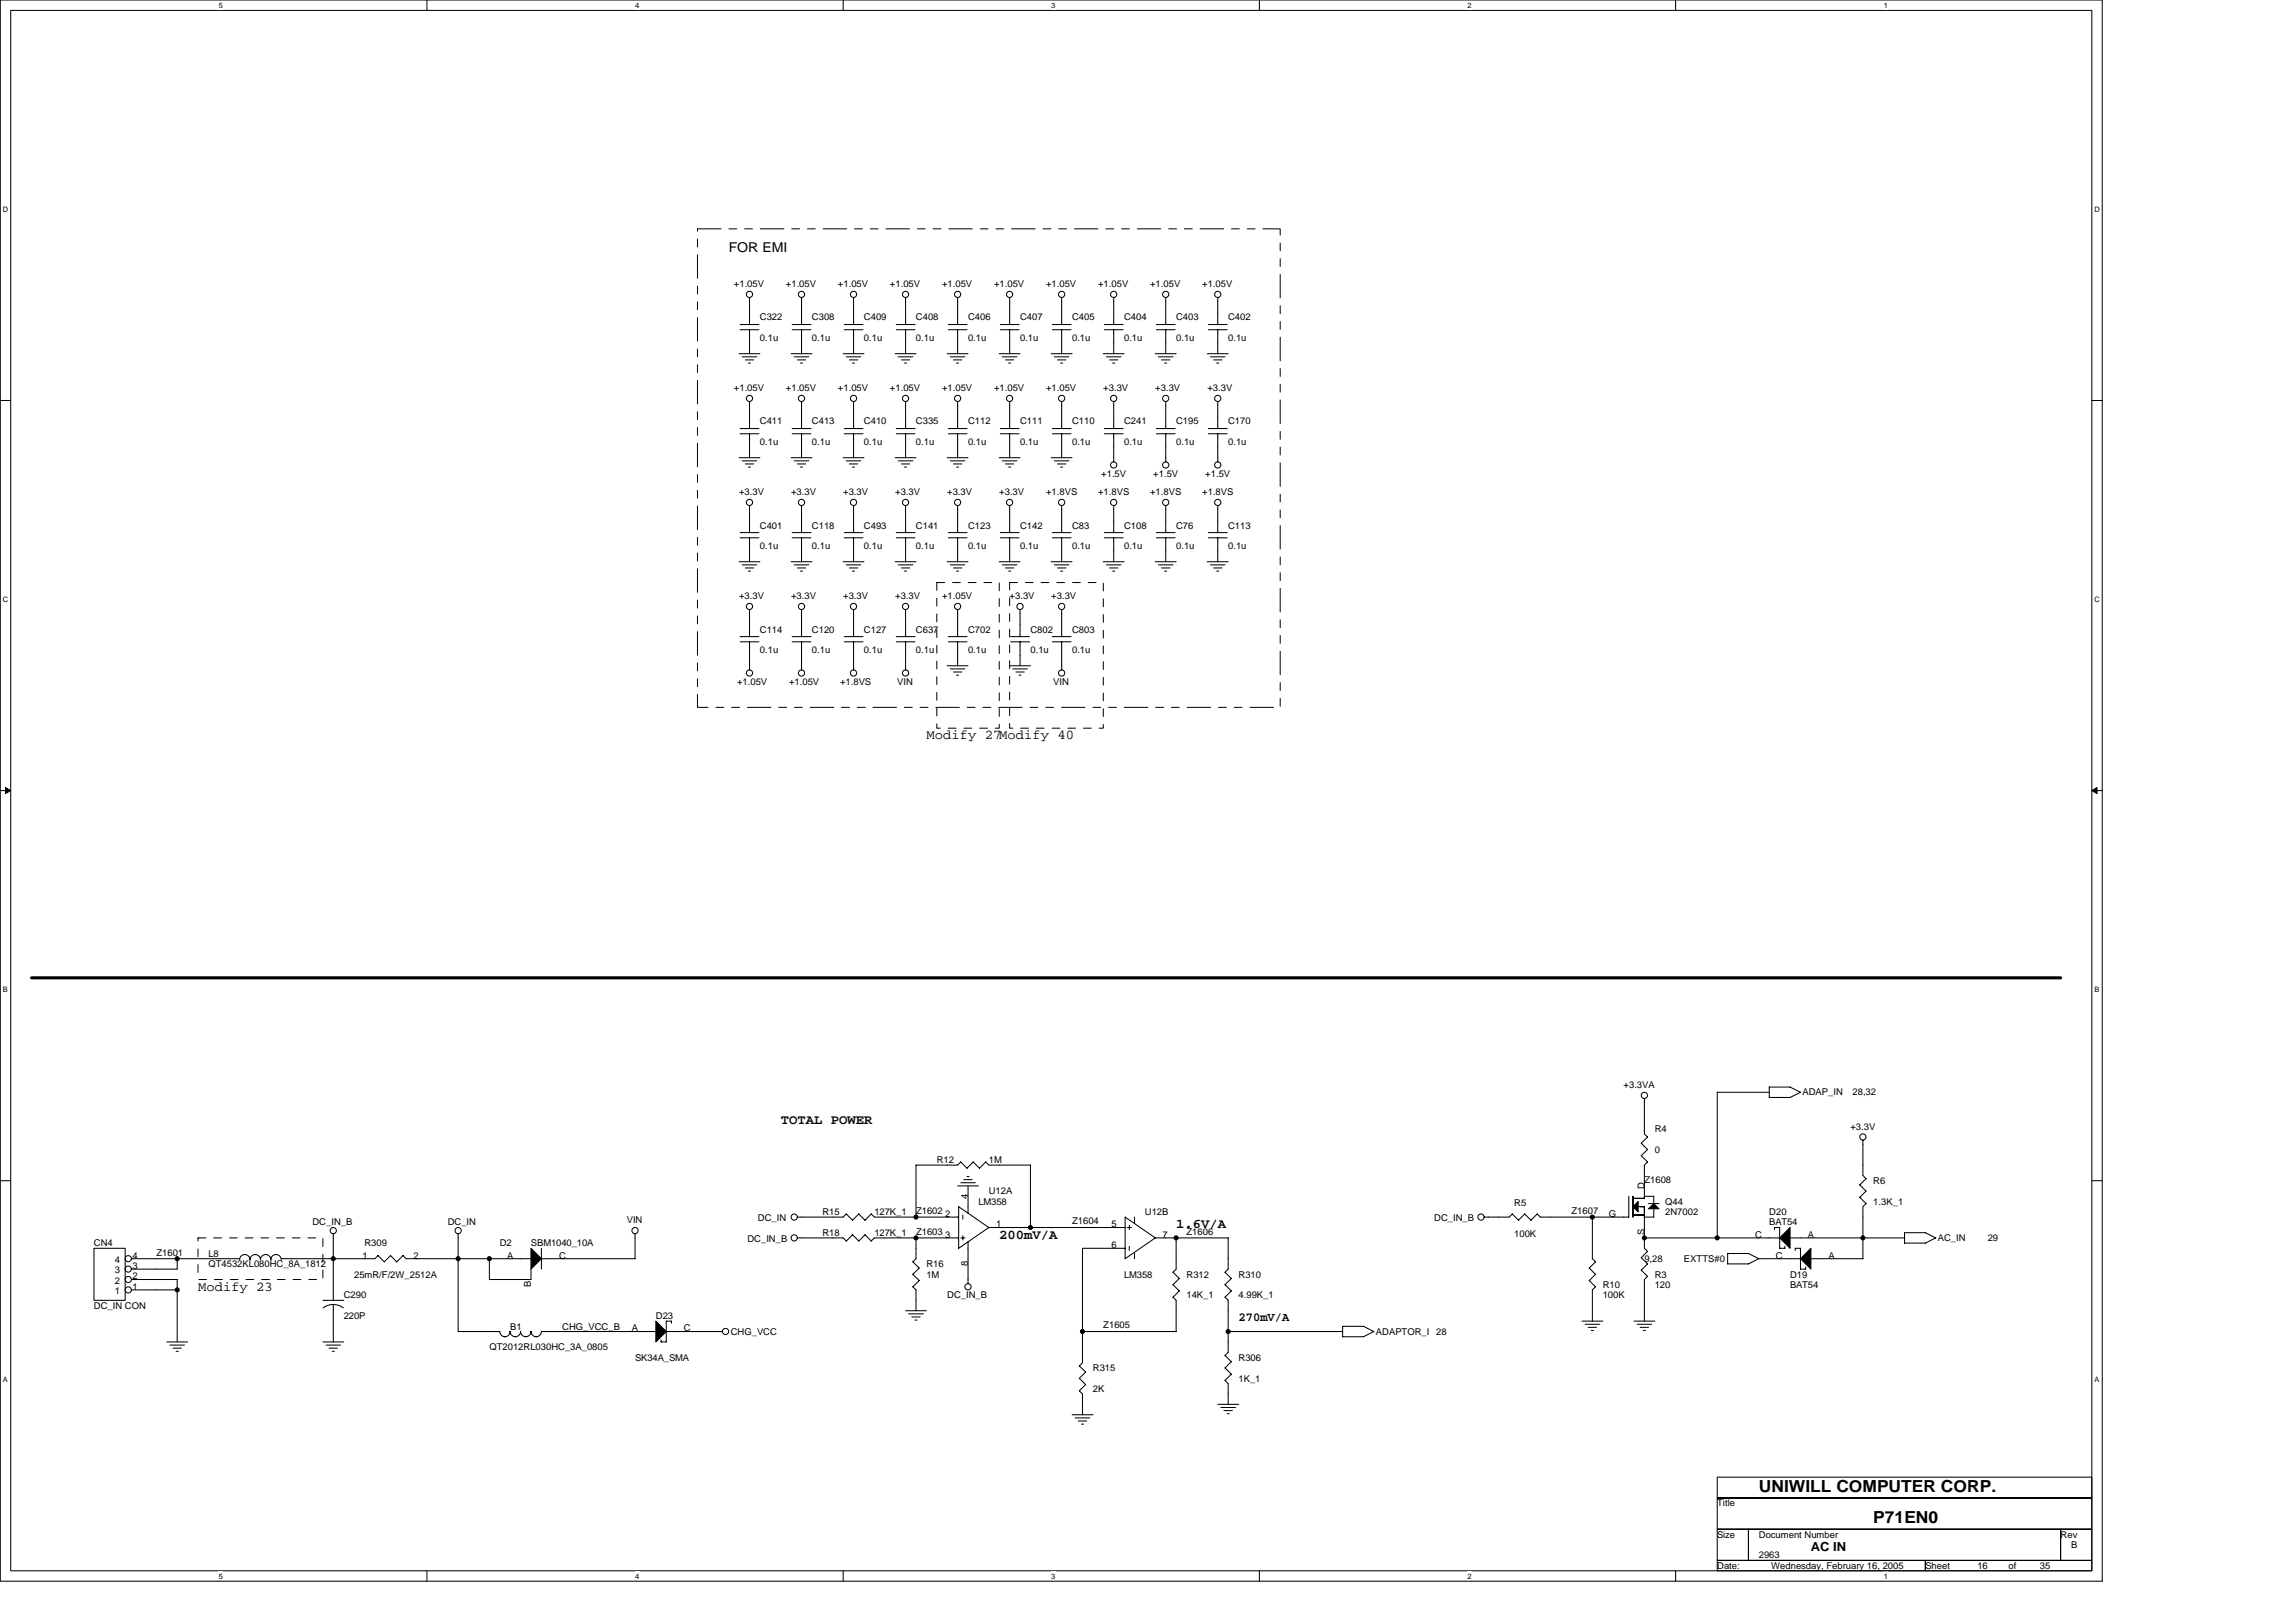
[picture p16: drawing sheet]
<svg xmlns="http://www.w3.org/2000/svg" width="297mm" height="210mm" viewBox="0 0 297 210" stroke-linecap="round" stroke-linejoin="round" font-family="sans-serif">
<defs><g id="words">
<g font-size="2.2">
<text x="227.5" y="193.1">UNIWILL COMPUTER CORP.</text>
<text x="242.4" y="197.1">P71EN0</text>
</g>
<g font-size="1.8">
<text x="94.3" y="32.6">FOR EMI</text>
<text x="119.9" y="95.7">Modify 27Modify 40</text>
<text x="101" y="145.5">TOTAL POWER</text>
<text x="129.3" y="160.3">200mV/A</text>
<text x="152.2" y="159">1.6V/A</text>
<text x="25.6" y="167">Modify 23</text>
</g>
<g font-size="1.6">
<text x="160.2" y="171">270mV/A</text>
<text x="234.3" y="200.7">AC IN</text>
</g>
<g font-size="1.2">
<text x="94.9" y="37.2">+1.05V</text>
<text x="98.3" y="41.5">C322</text>
<text x="101.7" y="37.2">+1.05V</text>
<text x="105" y="41.5">C308</text>
<text x="108.4" y="37.2">+1.05V</text>
<text x="111.8" y="41.5">C409</text>
<text x="115.1" y="37.2">+1.05V</text>
<text x="118.5" y="41.5">C408</text>
<text x="121.9" y="37.2">+1.05V</text>
<text x="125.2" y="41.5">C406</text>
<text x="128.6" y="37.2">+1.05V</text>
<text x="132" y="41.5">C407</text>
<text x="135.3" y="37.2">+1.05V</text>
<text x="138.7" y="41.5">C405</text>
<text x="142.1" y="37.2">+1.05V</text>
<text x="145.4" y="41.5">C404</text>
<text x="148.8" y="37.2">+1.05V</text>
<text x="152.2" y="41.5">C403</text>
<text x="155.5" y="37.2">+1.05V</text>
<text x="158.9" y="41.5">C402</text>
<text x="98.3" y="44.2">0.1u</text>
<text x="105" y="44.2">0.1u</text>
<text x="111.8" y="44.2">0.1u</text>
<text x="118.5" y="44.2">0.1u</text>
<text x="125.2" y="44.2">0.1u</text>
<text x="132" y="44.2">0.1u</text>
<text x="138.7" y="44.2">0.1u</text>
<text x="145.4" y="44.2">0.1u</text>
<text x="152.2" y="44.2">0.1u</text>
<text x="158.9" y="44.2">0.1u</text>
<text x="94.9" y="50.6">+1.05V</text>
<text x="101.7" y="50.6">+1.05V</text>
<text x="108.4" y="50.6">+1.05V</text>
<text x="115.1" y="50.6">+1.05V</text>
<text x="121.9" y="50.6">+1.05V</text>
<text x="128.6" y="50.6">+1.05V</text>
<text x="135.3" y="50.6">+1.05V</text>
<text x="142.7" y="50.6">+3.3V</text>
<text x="149.5" y="50.6">+3.3V</text>
<text x="156.2" y="50.6">+3.3V</text>
<text x="98.3" y="54.9">C411</text>
<text x="98.3" y="57.6">0.1u</text>
<text x="105" y="54.9">C413</text>
<text x="105" y="57.6">0.1u</text>
<text x="111.8" y="54.9">C410</text>
<text x="111.8" y="57.6">0.1u</text>
<text x="118.5" y="54.9">C335</text>
<text x="118.5" y="57.6">0.1u</text>
<text x="125.2" y="54.9">C112</text>
<text x="125.2" y="57.6">0.1u</text>
<text x="132" y="54.9">C111</text>
<text x="132" y="57.6">0.1u</text>
<text x="138.7" y="54.9">C110</text>
<text x="138.7" y="57.6">0.1u</text>
<text x="145.4" y="54.9">C241</text>
<text x="145.4" y="57.6">0.1u</text>
<text x="152.2" y="54.9">C195</text>
<text x="152.2" y="57.6">0.1u</text>
<text x="158.9" y="54.9">C170</text>
<text x="158.9" y="57.6">0.1u</text>
<text x="95.6" y="64.1">+3.3V</text>
<text x="102.4" y="64.1">+3.3V</text>
<text x="109.1" y="64.1">+3.3V</text>
<text x="115.8" y="64.1">+3.3V</text>
<text x="122.5" y="64.1">+3.3V</text>
<text x="129.3" y="64.1">+3.3V</text>
<text x="135.3" y="64.1">+1.8VS</text>
<text x="142.1" y="64.1">+1.8VS</text>
<text x="142.5" y="61.7">+1.5V</text>
<text x="148.8" y="64.1">+1.8VS</text>
<text x="149.2" y="61.7">+1.5V</text>
<text x="155.5" y="64.1">+1.8VS</text>
<text x="155.9" y="61.7">+1.5V</text>
<text x="98.3" y="68.4">C401</text>
<text x="98.3" y="71.1">0.1u</text>
<text x="105" y="68.4">C118</text>
<text x="105" y="71.1">0.1u</text>
<text x="111.8" y="68.4">C493</text>
<text x="111.8" y="71.1">0.1u</text>
<text x="118.5" y="68.4">C141</text>
<text x="118.5" y="71.1">0.1u</text>
<text x="125.2" y="68.4">C123</text>
<text x="125.2" y="71.1">0.1u</text>
<text x="132" y="68.4">C142</text>
<text x="132" y="71.1">0.1u</text>
<text x="138.7" y="68.4">C83</text>
<text x="138.7" y="71.1">0.1u</text>
<text x="145.4" y="68.4">C108</text>
<text x="145.4" y="71.1">0.1u</text>
<text x="152.2" y="68.4">C76</text>
<text x="152.2" y="71.1">0.1u</text>
<text x="158.9" y="68.4">C113</text>
<text x="158.9" y="71.1">0.1u</text>
<text x="95.6" y="77.6">+3.3V</text>
<text x="102.4" y="77.6">+3.3V</text>
<text x="109.1" y="77.6">+3.3V</text>
<text x="115.8" y="77.6">+3.3V</text>
<text x="121.9" y="77.6">+1.05V</text>
<text x="130.6" y="77.6">+3.3V</text>
<text x="136" y="77.6">+3.3V</text>
<text x="98.3" y="81.9">C114</text>
<text x="105" y="81.9">C120</text>
<text x="111.8" y="81.9">C127</text>
<text x="118.5" y="81.9">C637</text>
<text x="125.2" y="81.9">C702</text>
<text x="133.3" y="81.9">C802</text>
<text x="138.7" y="81.9">C803</text>
<text x="95.4" y="88.6">+1.05V</text>
<text x="98.3" y="84.6">0.1u</text>
<text x="102.1" y="88.6">+1.05V</text>
<text x="105" y="84.6">0.1u</text>
<text x="108.7" y="88.6">+1.8VS</text>
<text x="111.8" y="84.6">0.1u</text>
<text x="116.1" y="88.6">VIN</text>
<text x="118.5" y="84.6">0.1u</text>
<text x="125.2" y="84.6">0.1u</text>
<text x="133.3" y="84.6">0.1u</text>
<text x="136.3" y="88.6">VIN</text>
<text x="138.7" y="84.6">0.1u</text>
<text x="210" y="140.8">+3.3VA</text>
<text x="233.2" y="141.8">ADAP_IN</text>
<text x="239.7" y="141.8">28,32</text>
<text x="214.1" y="146.5">R4</text>
<text x="214.1" y="149.2">0</text>
<text x="239.4" y="146.2">+3.3V</text>
<text x="121.2" y="150.5">R12</text>
<text x="125.2" y="155.2" transform="rotate(-90 125.2 155.2)">4</text>
<text x="126.6" y="155.9">LM358</text>
<text x="127.9" y="150.5">1M</text>
<text x="127.9" y="154.6">U12A</text>
<text x="212.7" y="153.9" transform="rotate(-90 212.7 153.9)">D</text>
<text x="212.7" y="153.1">Z1608</text>
<text x="215.4" y="155.9">Q44</text>
<text x="242.4" y="153.2">R6</text>
<text x="242.4" y="155.9">1.3K_1</text>
<text x="12.2" y="161.3">CN4</text>
<text x="40.4" y="158.6">DC_IN_B</text>
<text x="47.2" y="161.3">R309</text>
<text x="57.9" y="158.6">DC_IN</text>
<text x="64.7" y="161.3">D2</text>
<text x="68.7" y="161.3">SBM1040_10A</text>
<text x="81.1" y="158.3">VIN</text>
<text x="96.7" y="160.7">DC_IN_B</text>
<text x="98" y="158.1">DC_IN</text>
<text x="106.4" y="159.9">R18</text>
<text x="106.4" y="157.2">R15</text>
<text x="113.1" y="159.9">127K_1</text>
<text x="113.1" y="157.2">127K_1</text>
<text x="118.5" y="159.8">Z1603</text>
<text x="118.5" y="157.1">Z1602</text>
<text x="122.3" y="160.2">3</text>
<text x="122.3" y="157.5">2</text>
<text x="128.9" y="158.8">1</text>
<text x="138.7" y="158.5">Z1604</text>
<text x="143.8" y="158.8">5</text>
<text x="143.8" y="161.5">6</text>
<text x="148.1" y="157.2">U12B</text>
<text x="150.4" y="160.2">7</text>
<text x="153.5" y="159.8">Z1606</text>
<text x="185.5" y="158.1">DC_IN_B</text>
<text x="195.9" y="156">R5</text>
<text x="195.9" y="160.1">100K</text>
<text x="203.3" y="157.1">Z1607</text>
<text x="208.2" y="157.5">G</text>
<text x="212.7" y="159.8" transform="rotate(-90 212.7 159.8)">S</text>
<text x="215.4" y="157.2">2N7002</text>
<text x="227.1" y="160.2">C</text>
<text x="228.9" y="158.6">BAT54</text>
<text x="228.9" y="157.2">D20</text>
<text x="233.9" y="160.2">A</text>
<text x="250.7" y="160.6">AC_IN</text>
<text x="257.2" y="160.6">29</text>
<text x="14.8" y="167.5">1</text>
<text x="14.8" y="166.1">2</text>
<text x="14.8" y="164.8">3</text>
<text x="14.8" y="163.4">4</text>
<text x="17.1" y="166.9">1</text>
<text x="17.1" y="165.6">2</text>
<text x="17.1" y="164.2">3</text>
<text x="17.1" y="162.9">4</text>
<text x="20.2" y="162.5">Z1601</text>
<text x="27" y="162.6">L8</text>
<text x="27" y="164">QT4532KL080HC_8A_1812</text>
<text x="45.8" y="165.3">25mR/F/2W_2512A</text>
<text x="46.9" y="162.9">1</text>
<text x="53.5" y="162.9">2</text>
<text x="65.6" y="162.9">A</text>
<text x="68.7" y="166.6" transform="rotate(-90 68.7 166.6)">B</text>
<text x="72.3" y="162.9">C</text>
<text x="119.9" y="164">R16</text>
<text x="119.9" y="165.3">1M</text>
<text x="125.2" y="163.9" transform="rotate(-90 125.2 163.9)">8</text>
<text x="145.4" y="165.3">LM358</text>
<text x="153.5" y="165.3">R312</text>
<text x="160.2" y="165.3">R310</text>
<text x="207.4" y="166.7">R10</text>
<text x="212.7" y="163.3">9,28</text>
<text x="214.1" y="165.3">R3</text>
<text x="214.1" y="166.7">120</text>
<text x="217.9" y="163.3">EXTTS#0</text>
<text x="229.8" y="162.9">C</text>
<text x="231.6" y="166.7">BAT54</text>
<text x="231.6" y="165.3">D19</text>
<text x="236.6" y="162.9">A</text>
<text x="12.2" y="169.4">DC_IN CON</text>
<text x="44.5" y="170.7">220P</text>
<text x="44.5" y="168">C290</text>
<text x="66" y="172.1">B1</text>
<text x="72.7" y="172.1">CHG_VCC_B</text>
<text x="81.8" y="172.3">A</text>
<text x="84.8" y="170.7">D23</text>
<text x="88.5" y="172.3">C</text>
<text x="94.5" y="172.7">CHG_VCC</text>
<text x="122.5" y="168">DC_IN_B</text>
<text x="142.7" y="171.9">Z1605</text>
<text x="153.5" y="168">14K_1</text>
<text x="160.2" y="168">4.99K_1</text>
<text x="178" y="172.7">ADAPTOR_I</text>
<text x="185.8" y="172.7">28</text>
<text x="207.4" y="168">100K</text>
<text x="63.3" y="174.7">QT2012RL030HC_3A_0805</text>
<text x="82.2" y="176.1">SK34A_SMA</text>
<text x="141.4" y="177.4">R315</text>
<text x="160.2" y="176.1">R306</text>
<text x="160.2" y="178.8">1K_1</text>
<text x="141.4" y="180.1">2K</text>
<text x="222.2" y="194.9">Title</text>
<text x="222.2" y="199">Size</text>
<text x="222.2" y="203">Date:</text>
<text x="227.5" y="199">Document Number</text>
<text x="227.5" y="201.7">2963</text>
<text x="229.2" y="203">Wednesday, February 16, 2005</text>
<text x="249.1" y="203">Sheet</text>
<text x="255.8" y="203">16</text>
<text x="259.9" y="203">of</text>
<text x="263.9" y="203">35</text>
<text x="266.6" y="199">Rev</text>
<text x="267.9" y="200.3">B</text>
</g>
<g font-size="1">
<text x="28.3" y="1">5</text>
<text x="82.2" y="1">4</text>
<text x="136" y="1">3</text>
<text x="189.9" y="1">2</text>
<text x="243.7" y="1">1</text>
<text x=".4" y="27.5">D</text>
<text x="271" y="27.5">D</text>
<text x=".4" y="77.9">C</text>
<text x="271" y="77.9">C</text>
<text x=".4" y="128.4">B</text>
<text x="271" y="128.4">B</text>
<text x=".4" y="178.9">A</text>
<text x="271" y="178.9">A</text>
<text x="28.3" y="204.3">5</text>
<text x="82.2" y="204.3">4</text>
<text x="136" y="204.3">3</text>
<text x="189.9" y="204.3">2</text>
<text x="243.7" y="204.3">1</text>
</g>
</g></defs>
<path d="M0 0h272v204.6h-272zM1.4 1.3h269.2v202h-269.2z" fill="none" stroke="#000" stroke-width=".13"/>
<g fill="#fff">
<path d="M28.3 .1h.5v1.1h-.5z"/>
<path d="M28.3 203.4h.5v1.1h-.5z"/>
</g>
<path d="M55.2 0v1.3M55.2 203.3v1.3" fill="none" stroke="#000" stroke-width=".13"/>
<g fill="#fff">
<path d="M82.2 .1h.5v1.1h-.5z"/>
<path d="M82.2 203.4h.5v1.1h-.5z"/>
</g>
<path d="M109.1 0v1.3M109.1 203.3v1.3" fill="none" stroke="#000" stroke-width=".13"/>
<g fill="#fff">
<path d="M136 .1h.5v1.1h-.5z"/>
<path d="M136 203.4h.5v1.1h-.5z"/>
</g>
<path d="M162.9 0v1.3M162.9 203.3v1.3" fill="none" stroke="#000" stroke-width=".13"/>
<g fill="#fff">
<path d="M189.9 .1h.5v1.1h-.5z"/>
<path d="M189.9 203.4h.5v1.1h-.5z"/>
</g>
<path d="M216.8 0v1.3M216.8 203.3v1.3" fill="none" stroke="#000" stroke-width=".13"/>
<g fill="#fff">
<path d="M243.7 .1h.5v1.1h-.5z"/>
<path d="M243.7 203.4h.5v1.1h-.5z"/>
<path d="M.4 26.6h.7v1.1h-.7z"/>
<path d="M271 26.6h.7v1.1h-.7z"/>
<path d="M.4 77.1h.7v1h-.7z"/>
<path d="M271 77.1h.7v1h-.7z"/>
</g>
<path d="M0 51.8h1.4M270.6 51.8h1.4" fill="none" stroke="#000" stroke-width=".13"/>
<g fill="#fff">
<path d="M.4 127.6h.6v1h-.6z"/>
<path d="M271 127.6h.6v1h-.6z"/>
</g>
<path d="M0 102.3h1.4M270.6 102.3h1.4" fill="none" stroke="#000" stroke-width=".13"/>
<path d="M.7 101.9l.7 .4-.7 .4zM270.6 102.3l.7-.4v.8z" fill="#000" stroke="#000" stroke-width=".13"/>
<g fill="#fff">
<path d="M.4 178h.6v1.1h-.6z"/>
<path d="M271 178h.6v1.1h-.6z"/>
</g>
<g fill="none" stroke="#000" stroke-width=".13">
<path d="M97 38.5v3.5M103.7 38.5v3.5M110.4 38.5v3.5M117.2 38.5v3.5M123.9 38.5v3.5M130.6 38.5v3.5M137.4 38.5v3.5M144.1 38.5v3.5M150.8 38.5v3.5M157.5 38.5v3.5M95.6 59.2h2.7M95.6 45.8h2.7"/>
<path d="M95.8 56.1h2.4M95.8 55.5h2.4M95.8 42.7h2.4M95.8 42h2.4M96 59.6h1.9M96 46.2h1.9M96.4 46.6h1.1M96.8 47h.3M97 42.7v3.1M97 52v3.5M97 56.1v3.1M102.3 59.2h2.7"/>
<path d="M102.3 45.8h2.7M102.5 56.1h2.4M102.5 55.5h2.4M102.5 42.7h2.4M102.5 42h2.4M102.8 59.6h1.8M102.8 46.2h1.8M103.2 46.6h1M103.6 47h.2M103.7 42.7v3.1M103.7 52v3.5M103.7 56.1v3.1"/>
<path d="M109.1 59.2h2.7M109.1 45.8h2.7M109.2 56.1h2.4M109.2 55.5h2.4M109.2 42.7h2.4M109.2 42h2.4M109.5 59.6h1.9M109.5 46.2h1.9M109.9 46.6h1.1M110.3 47h.3M110.4 42.7v3.1M110.4 52v3.5"/>
<path d="M110.4 56.1v3.1M115.8 59.2h2.7M115.8 45.8h2.7M115.9 56.1h2.5M115.9 55.5h2.5M115.9 42.7h2.5M115.9 42h2.5M116.2 59.6h1.9M116.2 46.2h1.9M116.6 46.6h1.1M117 47h.3M117.2 42.7v3.1"/>
<path d="M117.2 52v3.5M117.2 56.1v3.1M122.5 59.2h2.7M122.5 45.8h2.7M122.7 56.1h2.4M122.7 55.5h2.4M122.7 42.7h2.4M122.7 42h2.4M122.9 59.6h1.9M122.9 46.2h1.9M123.3 46.6h1.1M123.7 47h.3"/>
<path d="M123.9 42.7v3.1M123.9 52v3.5M123.9 56.1v3.1M129.3 59.2h2.7M129.3 45.8h2.7M129.4 56.1h2.4M129.4 55.5h2.4M129.4 42.7h2.4M129.4 42h2.4M129.7 59.6h1.9M129.7 46.2h1.9M130.1 46.6h1.1"/>
<path d="M130.5 47h.3M130.6 42.7v3.1M130.6 52v3.5M130.6 56.1v3.1M136 59.2h2.7M136 45.8h2.7M136.1 56.1h2.5M136.1 55.5h2.5M136.1 42.7h2.5M136.1 42h2.5M136.4 59.6h1.9M136.4 46.2h1.9"/>
<path d="M136.8 46.6h1.1M137.2 47h.3M137.4 42.7v3.1M137.4 52v3.5M137.4 56.1v3.1M142.7 45.8h2.7M142.9 56.1h2.4M142.9 55.5h2.4M142.9 42.7h2.4M142.9 42h2.4M143.1 46.2h1.9M143.5 46.6h1.1"/>
<path d="M143.9 47h.3M144.1 42.7v3.1M144.1 52v3.5M144.1 56.1v3.7M149.5 45.8h2.7M149.6 56.1h2.4M149.6 55.5h2.4M149.6 42.7h2.4M149.6 42h2.4M149.9 46.2h1.9M150.3 46.6h1.1M150.7 47h.2"/>
<path d="M150.8 42.7v3.1M150.8 52v3.5M150.8 56.1v3.7M156.2 45.8h2.7M156.3 56.1h2.5M156.3 55.5h2.5M156.3 42.7h2.5M156.3 42h2.5M156.6 46.2h1.9M157 46.6h1.1M157.4 47h.3M157.5 42.7v3.1"/>
<path d="M157.5 52v3.5M157.5 56.1v3.7M95.6 72.7h2.7M95.8 69.6h2.4M95.8 68.9h2.4M96 73.1h1.9M96.4 60h1.1M96.4 73.5h1.1M96.8 60.4h.3M96.8 73.9h.3M97 65.4v3.5M97 69.6v3.1"/>
<path d="M97 78.9v3.5M102.3 72.7h2.7M102.5 69.6h2.4M102.5 68.9h2.4M102.8 73.1h1.8M103.2 60h1M103.2 73.5h1M103.6 60.4h.2M103.6 73.9h.2M103.7 65.4v3.5M103.7 69.6v3.1M103.7 78.9v3.5"/>
<path d="M109.1 72.7h2.7M109.2 69.6h2.4M109.2 68.9h2.4M109.5 73.1h1.9M109.9 60h1.1M109.9 73.5h1.1M110.3 60.4h.3M110.3 73.9h.3M110.4 65.4v3.5M110.4 69.6v3.1M110.4 78.9v3.5M115.8 72.7h2.7"/>
<path d="M115.9 69.6h2.5M115.9 68.9h2.5M116.2 73.1h1.9M116.6 60h1.1M116.6 73.5h1.1M117 60.4h.3M117 73.9h.3M117.2 65.4v3.5M117.2 69.6v3.1M117.2 78.9v3.5M122.5 72.7h2.7M122.7 69.6h2.4"/>
<path d="M122.7 68.9h2.4M122.9 73.1h1.9M123.3 60h1.1M123.3 73.5h1.1M123.7 60.4h.3M123.7 73.9h.3M123.9 65.4v3.5M123.9 69.6v3.1M123.9 78.9v3.5M129.3 72.7h2.7M129.4 69.6h2.4M129.4 68.9h2.4"/>
<path d="M129.7 73.1h1.9M130.1 60h1.1M130.1 73.5h1.1M130.5 60.4h.3M130.5 73.9h.3M130.6 65.4v3.5M130.6 69.6v3.1M132 78.9v3.5M136 72.7h2.7M136.1 69.6h2.5M136.1 68.9h2.5M136.4 73.1h1.9"/>
<path d="M136.8 60h1.1M136.8 73.5h1.1M137.2 60.4h.3M137.2 73.9h.3M137.4 65.4v3.5M137.4 69.6v3.1M137.4 78.9v3.5M142.7 72.7h2.7M142.9 69.6h2.4M142.9 68.9h2.4M143.1 73.1h1.9M143.5 73.5h1.1"/>
<path d="M143.9 73.9h.3M144.1 65.4v3.5M144.1 69.6v3.1M149.5 72.7h2.7M149.6 69.6h2.4M149.6 68.9h2.4M149.9 73.1h1.9M150.3 73.5h1.1M150.7 73.9h.2M150.8 65.4v3.5M150.8 69.6v3.1M156.2 72.7h2.7"/>
<path d="M156.3 69.6h2.5M156.3 68.9h2.5M156.6 73.1h1.9M157 73.5h1.1M157.4 73.9h.3M157.5 65.4v3.5M157.5 69.6v3.1M95.8 83.1h2.4M95.8 82.4h2.4M97 83.1v3.6M102.5 83.1h2.4M102.5 82.4h2.4"/>
<path d="M103.7 83.1v3.6M109.2 83.1h2.4M109.2 82.4h2.4M110.4 83.1v3.6M115.9 83.1h2.5M115.9 82.4h2.5M117.2 83.1v3.6M122.5 86.2h2.7M122.7 83.1h2.4M122.7 82.4h2.4M122.9 86.6h1.9M123.3 87h1.1"/>
<path d="M123.7 87.4h.3M123.9 83.1v3.1M130.6 86.2h2.7M130.8 83.1h2.4M130.8 82.4h2.4M131 86.6h1.9M131.4 87h1.1M131.8 87.4h.3M132 83.1v3.1M136.1 83.1h2.5M136.1 82.4h2.5M137.4 83.1v3.6"/>
<path d="M0 152.8h1.4M43.1 159.7v8.6M59.3 159.7v12.6h5.4M82.2 159.7v3.2M103.2 157.5h5.9M109.1 157.5l.4-.4 .8 .8M110.3 159.8l-.8 .8-.4-.4h-5.9M111.9 159.8l.8 .8 .4-.4h10.9M111.9 157.9l-.8-.8-.8 .8M111.9 159.8l-.8 .8-.8-.8M118.5 157.5v-6.7h5.4l.4-.4 .8 .8 .8-.8 .8 .8 .8-.8 .4 .4h5.4v8.1M123.9 153.5h2.7"/>
<path d="M124 157.5h-10.9l-.4-.4-.8 .8M124.3 153.1h1.9M124.6 157.2v.6M124.6 159.9v.6M124.7 152.7h1.1M125.1 152.3h.3M125.2 153.5v3.5M127.9 158.9l-3.9-2.7v5.3M145.6 157.5l3.9 2.7h9.4v4l-.4 .4 .8 .9M145.6 157.5v5.4M145.6 158.9h-17.7l-3.9 2.7M145.8 158.9h.6"/>
<path d="M146.1 158.6v.5M146.8 157.5v.8M192 157.5h3.2l.5-.4 .8 .8M196.5 157.9l.8-.8 .8 .8M199.3 157.5l-.4-.4-.8 .8M206 157.5v5.4l.4 .4-.8 .8 .8 .8-.8 .8 .8 .8-.4 .4v4.1M210.7 154.8v2.7h-11.4M211.3 154.8v2.7M211.3 157.2h1.4M211.9 156.2h.8v5.3l.5 .5-.9 .8 .9 .8-.9 .8 .9 .8-.5 .4M212.3 147.9l.9 .9-.9 .8 .9 .8-.5 .4M212.7 142.2v4.5l.5 .4"/>
<path d="M212.7 150.8v4.3h-1.4M212.7 154.8h1.3v1M213.1 147.1l-.8 .9M213.3 155.8h1.3M214 156.4v1.1h-1.3M228.9 140.7h2.7l1.3 .7M228.9 140.7v1.3h2.7l1.3-.6M228.9 141.4h-6.7v18.8M229.6 159.1v-.2h.6v2.6h.7M241 152.1l.4 .4-.8 .8 .8 .8-.8 .8 .8 .9M241 147.5v4.6M241.4 155.7l-.4 .5v6.7"/>
<path d="M249.1 159.5l1.3 .7-1.3 .7h-2.7v-1.4h2.7M270.6 152.8h1.4M12.2 161.5h4v6.8h-4zM17 166.9h5.9M17 165.6h5.9v8.1M17 162.9h14M21.6 173.7h2.7M22 174.1h1.9M22.4 174.5h1.1M22.8 174.9h.3M22.9 162.9v1.3h-5.9M31 163a.67 .67 0 0 1 .7-.6 .67 .67 0 0 1 .6 .6 .67 .67 0 0 1 .7-.6 .67 .67 0 0 1 .7 .6 .67 .67 0 0 1 .7-.6 .67 .67 0 0 1 .6 .6 .67 .67 0 0 1 .7-.6 .67 .67 0 0 1 .7 .6"/>
<path d="M36.4 162.9h12.1l.4-.4 .8 .8 .8-.8 .8 .8 .8-.8 .4 .4M41.8 173.7h2.7M41.8 168.3h2.7M42.2 174.1h1.9M42.6 174.5h1.1M43 174.9h.3M43.1 168.8v4.9M44.4 169.3a2.15 2.15 0 0 0-1.3-.5 2.12 2.12 0 0 0-1.3 .5M52.5 162.9h16.2M63.3 162.9v2.7h5.4v-1.4M64.7 172.3a.67 .67 0 0 0 .6 .7 .68 .68 0 0 0 .7-.7 .67 .67 0 0 0 .7 .7 .68 .68 0 0 0 .6-.7 .67 .67 0 0 0 .7 .7 .68 .68 0 0 0 .7-.7 .67 .67 0 0 0 .7 .7 .68 .68 0 0 0 .6-.7M70 172.3h14.9"/>
<path d="M70 162.9h12.2M70 161.5v2.7M86.2 172.3h7.3M86.9 171.2v-.2h-.7v2.7h-.7v-.3M117.2 169.6h2.7M117.6 170h1.9M118 170.4h1M118.4 170.8h.2M118.5 160.2v2.7l-.4 .4 .8 .8-.8 .8 .8 .8-.8 .8 .4 .4v2.7M124.3 160.2h.5M125.2 160.7v5.4M145.6 161.5h-5.6v14.9l-.4 .4 .9 .8-.9 .8 .9 .8-.9 .8 .5 .4"/>
<path d="M146.1 161.3v.5M146.8 162.1v.8M149.5 160.2l-3.9 2.7M151.8 166.3l.8 .8M152.2 160.2v4l-.5 .4 .9 .9M152.6 167.1l-.8 .8 .4 .4v4h-12.2M152.6 165.4l-.9 .9M158.5 175.4l.8 .8M158.5 177l.8 .8-.8 .8 .4 .5v2.6M158.5 166.3l.8 .8M158.9 172.3h14.8M159.3 167.1l-.8 .8 .4 .4v6.7l-.4 .4"/>
<path d="M159.3 176.2l-.8 .8M159.3 165.4l-.8 .9M173.7 171.6h2.7l1.3 .7M173.7 171.6v1.4M177.7 172.3l-1.3 .7h-2.7M204.7 171h2.7M205.1 171.4h1.9M205.5 171.8h1M205.9 172.2h.2M211.4 171h2.7M211.8 171.4h1.9M212.2 171.8h1.1"/>
<path d="M212.6 172.2h.3M212.7 165.6v5.4M212.7 160.2h17.5M223.5 162.2h2.7M223.5 162.2v1.4h2.7l1.4-.7M226.2 162.2l1.3 .7h5.4M230.9 161.3v.2M231.6 160.2h14.8M232.3 161.8v-.3h.6v2.7h.7v-.2M234.3 162.9h6.7M138.7 183.1h2.7M139.1 183.5h1.9"/>
<path d="M139.5 183.9h1.1M139.9 184.3h.3M140 180.4v2.7M157.5 181.7h2.7M158 182.1h1.8M158.3 182.5h1.1M158.8 182.9h.2M222.2 191.2h48.4v2.7h-48.4zM222.2 193.9h48.4v4h-48.4zM222.2 197.9h4v4h-4zM226.2 197.9h40.4v4h-40.4zM266.6 197.9h4v4h-4z"/>
<path d="M222.2 201.9h26.9v1.4h-26.9zM249.1 201.9h21.5v1.4h-21.5z"/>
<circle cx="97" cy="38.1" r=".4"/>
<circle cx="103.7" cy="38.1" r=".4"/>
<circle cx="110.4" cy="38.1" r=".4"/>
<circle cx="117.2" cy="38.1" r=".4"/>
<circle cx="123.9" cy="38.1" r=".4"/>
<circle cx="130.6" cy="38.1" r=".4"/>
<circle cx="137.3" cy="38.1" r=".4"/>
<circle cx="144.1" cy="38.1" r=".4"/>
<circle cx="150.8" cy="38.1" r=".4"/>
<circle cx="157.5" cy="38.1" r=".4"/>
<circle cx="97" cy="51.6" r=".4"/>
<circle cx="103.7" cy="51.6" r=".4"/>
<circle cx="110.4" cy="51.6" r=".4"/>
<circle cx="117.2" cy="51.6" r=".4"/>
<circle cx="123.9" cy="51.6" r=".4"/>
<circle cx="130.6" cy="51.6" r=".4"/>
<circle cx="137.3" cy="51.6" r=".4"/>
<circle cx="144.1" cy="51.6" r=".4"/>
<circle cx="150.8" cy="51.6" r=".4"/>
<circle cx="157.5" cy="51.6" r=".4"/>
<circle cx="97" cy="65" r=".4"/>
<circle cx="97" cy="78.5" r=".4"/>
<circle cx="103.7" cy="65" r=".4"/>
<circle cx="103.7" cy="78.5" r=".4"/>
<circle cx="110.4" cy="65" r=".4"/>
<circle cx="110.4" cy="78.5" r=".4"/>
<circle cx="117.2" cy="65" r=".4"/>
<circle cx="117.2" cy="78.5" r=".4"/>
<circle cx="123.9" cy="65" r=".4"/>
<circle cx="123.9" cy="78.5" r=".4"/>
<circle cx="130.6" cy="65" r=".4"/>
<circle cx="132" cy="78.5" r=".4"/>
<circle cx="137.3" cy="65" r=".4"/>
<circle cx="137.3" cy="78.5" r=".4"/>
<circle cx="144.1" cy="65" r=".4"/>
<circle cx="144.1" cy="60.2" r=".4"/>
<circle cx="150.8" cy="65" r=".4"/>
<circle cx="150.8" cy="60.2" r=".4"/>
<circle cx="157.5" cy="65" r=".4"/>
<circle cx="157.5" cy="60.2" r=".4"/>
<circle cx="97" cy="87.1" r=".4"/>
<circle cx="103.7" cy="87.1" r=".4"/>
<circle cx="110.4" cy="87.1" r=".4"/>
<circle cx="117.2" cy="87.1" r=".4"/>
<circle cx="137.3" cy="87.1" r=".4"/>
<circle cx="43.1" cy="159.3" r=".4"/>
<circle cx="59.3" cy="159.3" r=".4"/>
<circle cx="82.2" cy="159.3" r=".4"/>
<circle cx="102.7" cy="157.5" r=".4"/>
<circle cx="191.6" cy="157.5" r=".4"/>
<circle cx="212.7" cy="141.8" r=".4"/>
<circle cx="241" cy="147.1" r=".4"/>
<circle cx="16.6" cy="165.6" r=".4"/>
<circle cx="16.6" cy="164.2" r=".4"/>
<circle cx="16.6" cy="162.9" r=".4"/>
<circle cx="16.6" cy="166.9" r=".4"/>
<circle cx="93.9" cy="172.3" r=".4"/>
<circle cx="102.7" cy="160.2" r=".4"/>
<circle cx="125.2" cy="166.5" r=".4"/>
</g>
<path d="M4.1 126.5h262.5" fill="none" stroke="#000" stroke-width=".4"/>
<path d="M90.2 29.6h75.4v61.9h-75.4v-61.9" fill="none" stroke="#000" stroke-width=".13" stroke-dasharray="3 1 1 1 1 1"/>
<path d="M121.2 75.4h8.1v18.8h-8.1v-18.8M130.6 75.4h12.1v18.8h-12.1v-18.8M25.6 160.2h16.2v5.4h-16.2v-5.4" fill="none" stroke="#000" stroke-width=".13" stroke-dasharray="1 1 1 1 1 1 1 1"/>
<g fill="#000" stroke="#000" stroke-width=".13">
<path d="M211.3 156.2l.6-.7v1.3z" fill-rule="evenodd"/>
<path d="M213.3 156.4l.7-.6 .6 .6z" fill-rule="evenodd"/>
<path d="M68.7 161.5l1.3 1.4-1.3 1.3z" fill-rule="evenodd"/>
<path d="M84.8 171l1.4 1.3-1.4 1.4z" fill-rule="evenodd"/>
<path d="M230.2 160.2l1.4-1.3v2.6z" fill-rule="evenodd"/>
<path d="M234.3 161.5v2.7l-1.4-1.3z" fill-rule="evenodd"/>
<circle cx="118.5" cy="157.5" r=".26"/>
<circle cx="133.3" cy="158.8" r=".26"/>
<circle cx="206" cy="157.5" r=".26"/>
<circle cx="22.9" cy="162.9" r=".26"/>
<circle cx="22.9" cy="166.9" r=".26"/>
<circle cx="43.1" cy="162.9" r=".26"/>
<circle cx="59.3" cy="162.9" r=".26"/>
<circle cx="63.3" cy="162.9" r=".26"/>
<circle cx="118.5" cy="160.2" r=".26"/>
<circle cx="140" cy="172.3" r=".26"/>
<circle cx="152.2" cy="160.2" r=".26"/>
<circle cx="158.9" cy="172.3" r=".26"/>
<circle cx="212.7" cy="160.2" r=".26"/>
<circle cx="222.2" cy="160.2" r=".26"/>
<circle cx="241" cy="160.2" r=".26"/>
</g>
<use href="#words"/>
</svg>
